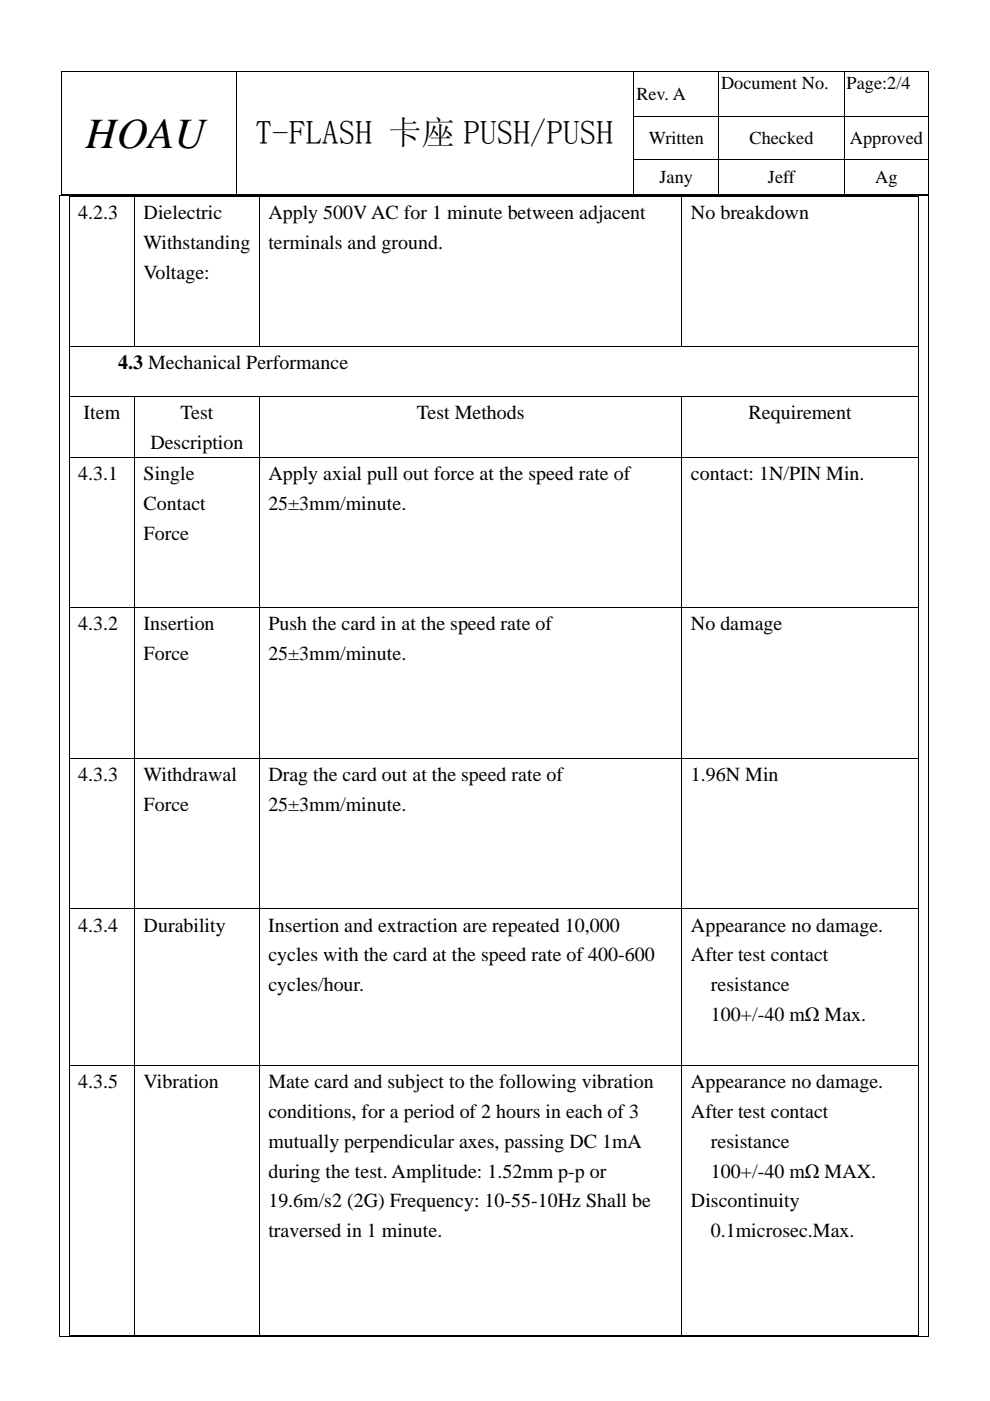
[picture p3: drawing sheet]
<svg xmlns="http://www.w3.org/2000/svg" width="210mm" height="297mm" viewBox="0 0 210 297" stroke-linecap="round" stroke-linejoin="round" font-family="sans-serif">
<defs><g id="words">
<text font-size="9.2" x="18.2" y="31.3">HOAU</text>
<text font-size="7" x="54.2" y="30.6">T-FLASH 卡座 PUSH/PUSH</text>
<g font-size="4.2">
<text x="16.6" y="46.4">4.2.3</text>
<text x="30.5" y="46.4">Dielectric</text>
<text x="56.9" y="46.4">Apply 500V AC for 1 minute between adjacent</text>
<text x="146.6" y="46.4">No breakdown</text>
<text x="30.5" y="52.7">Withstanding</text>
<text x="56.9" y="52.7">terminals and ground.</text>
<text x="30.5" y="59.1">Voltage:</text>
<text x="25.1" y="78.3">4.3 Mechanical Performance</text>
<text x="17.7" y="88.8">Item</text>
<text x="38.3" y="88.8">Test</text>
<text x="88.4" y="88.8">Test Methods</text>
<text x="158.8" y="88.8">Requirement</text>
<text x="31.9" y="95.2">Description</text>
<text x="16.6" y="101.7">4.3.1</text>
<text x="30.5" y="101.7">Single</text>
<text x="56.9" y="101.7">Apply axial pull out force at the speed rate of</text>
<text x="146.6" y="101.7">contact: 1N/PIN Min.</text>
<text x="30.5" y="108.1">Contact</text>
<text x="56.9" y="108.1">25±3mm/minute.</text>
<text x="30.5" y="114.4">Force</text>
<text x="16.6" y="133.6">4.3.2</text>
<text x="30.5" y="133.6">Insertion</text>
<text x="56.9" y="133.6">Push the card in at the speed rate of</text>
<text x="146.6" y="133.6">No damage</text>
<text x="30.5" y="140">Force</text>
<text x="56.9" y="140">25±3mm/minute.</text>
<text x="16.6" y="165.6">4.3.3</text>
<text x="30.5" y="165.6">Withdrawal</text>
<text x="56.9" y="165.6">Drag the card out at the speed rate of</text>
<text x="146.6" y="165.6">1.96N Min</text>
<text x="30.5" y="171.9">Force</text>
<text x="56.9" y="171.9">25±3mm/minute.</text>
<text x="16.6" y="197.5">4.3.4</text>
<text x="30.5" y="197.5">Durability</text>
<text x="56.9" y="197.5">Insertion and extraction are repeated 10,000</text>
<text x="146.6" y="197.5">Appearance no damage.</text>
<text x="56.9" y="203.9">cycles with the card at the speed rate of 400-600</text>
<text x="146.6" y="203.9">After test contact</text>
<text x="56.9" y="210.2">cycles/hour.</text>
<text x="150.8" y="210.2">resistance</text>
<text x="150.8" y="216.6">100+/-40 mΩ Max.</text>
<text x="16.6" y="230.6">4.3.5</text>
<text x="30.5" y="230.6">Vibration</text>
<text x="56.9" y="230.6">Mate card and subject to the following vibration</text>
<text x="146.6" y="230.6">Appearance no damage.</text>
<text x="56.9" y="237">conditions, for a period of 2 hours in each of 3</text>
<text x="146.6" y="237">After test contact</text>
<text x="56.9" y="243.3">mutually perpendicular axes, passing DC 1mA</text>
<text x="150.8" y="243.3">resistance</text>
<text x="56.9" y="249.7">during the test. Amplitude: 1.52mm p-p or</text>
<text x="150.8" y="249.7">100+/-40 mΩ MAX.</text>
<text x="56.9" y="256">19.6m/s2 (2G) Frequency: 10-55-10Hz Shall be</text>
<text x="146.6" y="256">Discontinuity</text>
<text x="56.9" y="262.4">traversed in 1 minute.</text>
<text x="150.8" y="262.4">0.1microsec.Max.</text>
</g>
<g font-size="3.9">
<text x="135" y="21.2">Rev. A</text>
<text x="152.9" y="18.9">Document No.</text>
<text x="179.6" y="18.9">Page:2/4</text>
<text x="137.6" y="30.5">Written</text>
<text x="159" y="30.5">Checked</text>
<text x="180.3" y="30.5">Approved</text>
<text x="139.9" y="38.8">Jany</text>
<text x="162.9" y="38.8">Jeff</text>
<text x="185.6" y="38.8">Ag</text>
</g>
</g></defs>
<g fill="#000">
<path d="M13 15h.1v.2h-.1zM196.8 15h.2v.2h-.2zM13 24.5h.1v.2h-.1zM13 33.6h.1v.2h-.1zM50.1 24.5h.1v.2h-.1zM50.1 33.6h.1v.2h-.1zM12.6 41.3h.2v.2h-.2zM14.6 41.5h.2v.2h-.2zM194.7 41.5h.2v.2h-.2zM196.8 41.3h.1v.2h-.1zM196.8 41.1h.2v.2h-.2zM194.7 283.1h.2v.2h-.2z"/>
<path d="M196.8 283.3h.1v.1h-.1z"/>
</g>
<g fill="none" stroke="#000" stroke-width=".21">
<path d="M13 15.1h184M13.1 15.2v9.3M50.2 15.2v9.3M134.5 15.2v9.3M152.4 15.2v9.3M179.1 15.2v9.3M196.9 15.2v9.3M13.1 24.7v8.9M13.1 33.8v7.5M50.2 24.7v8.9M50.2 33.8v7.5M134.4 24.6h62.6"/>
<path d="M134.4 33.7h62.6M134.5 24.7v8.9M134.5 33.8v7.5M152.4 24.7v8.9M152.4 33.8v7.5M179.1 24.7v8.9M179.1 33.8v7.5M196.9 24.7v8.9M196.9 33.8v7.5M12.6 41.4h184.3M12.7 41.5v241.9M13 41.2h37.1"/>
<path d="M14.6 41.6h180.3M14.7 41.7v31.7M28.6 41.7v31.7M50.2 41.2h84.2M55 41.7v31.7M134.6 41.2h17.8M144.7 41.7v31.7M152.5 41.2h26.5M179.2 41.2h17.6M194.8 41.7v31.7M196.8 41.5v241.9M14.6 73.5h180.3"/>
<path d="M14.7 73.6v10.4M194.8 73.6v10.4M14.6 84.1h180.3M14.6 96.9h180.3M14.7 84.1v12.8M14.7 97v31.8M28.6 84.1v12.8M28.6 97v31.8M55 84.1v12.8M55 97v31.8M144.7 84.1v12.8M144.7 97v31.8"/>
<path d="M194.8 84.1v12.8M194.8 97v31.8M14.6 128.9h180.3M14.7 128.9v31.8M28.6 128.9v31.8M55 128.9v31.8M144.7 128.9v31.8M194.8 128.9v31.8M14.6 160.8h180.3M14.7 160.9v31.7M28.6 160.9v31.7M55 160.9v31.7"/>
<path d="M144.7 160.9v31.7M194.8 160.9v31.7M14.6 192.7h180.3M14.7 192.8v32.9M28.6 192.8v32.9M55 192.8v32.9M144.7 192.8v32.9M194.8 192.8v32.9M14.6 225.8h180.3M14.7 225.9v57.4M28.6 225.9v57.4M55 225.9v57.4"/>
<path d="M144.7 225.9v57.4M194.8 225.9v57.4M12.6 283.4h184.2M14.6 283.2h13.9M28.6 283.2h26.3M55.1 283.2h89.5M144.7 283.2h50"/>
</g>
<use href="#words"/>
</svg>
